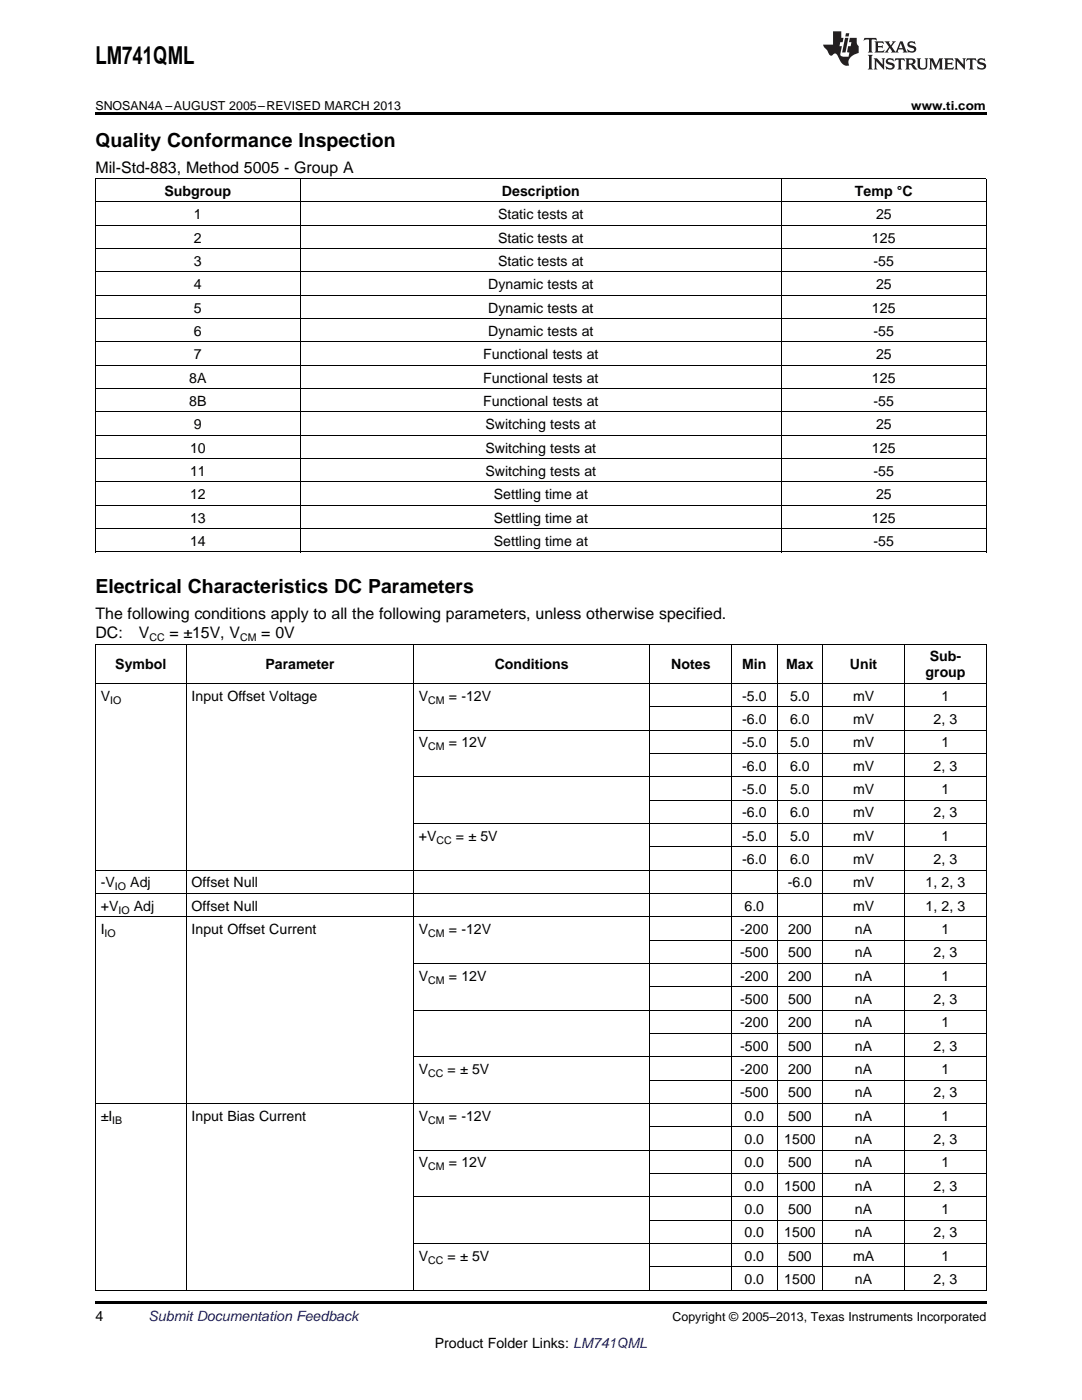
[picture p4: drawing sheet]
<svg xmlns="http://www.w3.org/2000/svg" width="216mm" height="279mm" viewBox="0 0 216 279" stroke-linecap="round" stroke-linejoin="round" font-family="sans-serif">
<defs><g id="words">
<text font-size="4.9" x="19" y="12.8">LM741QML</text>
<g font-size="3.9">
<text x="19" y="29.3">Quality Conformance Inspection</text>
<text x="19" y="118.3">Electrical Characteristics DC Parameters</text>
</g>
<g font-size="3.2">
<text x="19" y="34.4">Mil-Std-883, Method 5005 - Group A</text>
<text x="19" y="123.5">The following conditions apply to all the following parameters, unless otherwise specified.</text>
<text x="19" y="127.4">DC:</text>
<text x="27.7" y="127.4">V</text>
<text x="33.8" y="127.4">= ±15V, V</text>
<text x="52.1" y="127.4">= 0V</text>
</g>
<g font-size="2.8">
<text x="32.8" y="39.1">Subgroup</text>
<text x="100.2" y="39.1">Description</text>
<text x="170.6" y="39.1">Temp °C</text>
<text x="38.7" y="43.7">1</text>
<text x="99.4" y="43.7">Static tests at</text>
<text x="174.8" y="43.7">25</text>
<text x="38.7" y="48.4">2</text>
<text x="38.7" y="53.1">3</text>
<text x="99.4" y="48.4">Static tests at</text>
<text x="99.4" y="53.1">Static tests at</text>
<text x="174" y="48.4">125</text>
<text x="174.3" y="53.1">-55</text>
<text x="38.7" y="57.7">4</text>
<text x="97.4" y="57.7">Dynamic tests at</text>
<text x="174.8" y="57.7">25</text>
<text x="38.7" y="62.4">5</text>
<text x="97.4" y="62.4">Dynamic tests at</text>
<text x="174" y="62.4">125</text>
<text x="38.7" y="67">6</text>
<text x="38.7" y="71.7">7</text>
<text x="96.4" y="71.7">Functional tests at</text>
<text x="97.4" y="67">Dynamic tests at</text>
<text x="174.3" y="67">-55</text>
<text x="174.8" y="71.7">25</text>
<text x="37.7" y="76.3">8A</text>
<text x="96.4" y="76.3">Functional tests at</text>
<text x="174" y="76.3">125</text>
<text x="37.7" y="81">8B</text>
<text x="96.4" y="81">Functional tests at</text>
<text x="174.3" y="81">-55</text>
<text x="38.7" y="85.7">9</text>
<text x="96.9" y="85.7">Switching tests at</text>
<text x="174.8" y="85.7">25</text>
<text x="37.9" y="90.3">10</text>
<text x="37.9" y="95">11</text>
<text x="96.9" y="90.3">Switching tests at</text>
<text x="96.9" y="95">Switching tests at</text>
<text x="174" y="90.3">125</text>
<text x="174.3" y="95">-55</text>
<text x="37.9" y="99.6">12</text>
<text x="98.5" y="99.6">Settling time at</text>
<text x="174.8" y="99.6">25</text>
<text x="37.9" y="104.3">13</text>
<text x="98.5" y="104.3">Settling time at</text>
<text x="174" y="104.3">125</text>
<text x="37.9" y="108.9">14</text>
<text x="98.5" y="108.9">Settling time at</text>
<text x="174.3" y="108.9">-55</text>
<text x="23" y="133.6">Symbol</text>
<text x="53" y="133.6">Parameter</text>
<text x="98.7" y="133.6">Conditions</text>
<text x="133.9" y="133.6">Notes</text>
<text x="148.1" y="133.6">Min</text>
<text x="156.9" y="133.6">Max</text>
<text x="169.6" y="133.6">Unit</text>
<text x="184.7" y="135.2">group</text>
<text x="185.5" y="132">Sub-</text>
<text x="20.1" y="139.8">V</text>
<text x="38.2" y="139.8">Input Offset Voltage</text>
<text x="83.6" y="139.8">V</text>
<text x="89.6" y="139.8">= -12V</text>
<text x="148.1" y="139.8">-5.0</text>
<text x="157.7" y="139.8">5.0</text>
<text x="170.2" y="139.8">mV</text>
<text x="187.9" y="139.8">1</text>
<text x="83.6" y="149.2">V</text>
<text x="89.6" y="149.2">= 12V</text>
<text x="148.1" y="144.5">-6.0</text>
<text x="148.1" y="149.2">-5.0</text>
<text x="157.7" y="144.5">6.0</text>
<text x="157.7" y="149.2">5.0</text>
<text x="170.2" y="144.5">mV</text>
<text x="170.2" y="149.2">mV</text>
<text x="186.3" y="144.5">2, 3</text>
<text x="187.9" y="149.2">1</text>
<text x="148.1" y="153.8">-6.0</text>
<text x="157.7" y="153.8">6.0</text>
<text x="170.2" y="153.8">mV</text>
<text x="186.3" y="153.8">2, 3</text>
<text x="148.1" y="158.5">-5.0</text>
<text x="157.7" y="158.5">5.0</text>
<text x="170.2" y="158.5">mV</text>
<text x="187.9" y="158.5">1</text>
<text x="83.6" y="167.8">+V</text>
<text x="91" y="167.8">= ± 5V</text>
<text x="148.1" y="163.1">-6.0</text>
<text x="148.1" y="167.8">-5.0</text>
<text x="157.7" y="163.1">6.0</text>
<text x="157.7" y="167.8">5.0</text>
<text x="170.2" y="163.1">mV</text>
<text x="170.2" y="167.8">mV</text>
<text x="186.3" y="163.1">2, 3</text>
<text x="187.9" y="167.8">1</text>
<text x="148.1" y="172.4">-6.0</text>
<text x="157.7" y="172.4">6.0</text>
<text x="170.2" y="172.4">mV</text>
<text x="186.3" y="172.4">2, 3</text>
<text x="20.1" y="177.1">-V</text>
<text x="26" y="177.1">Adj</text>
<text x="38.2" y="177.1">Offset Null</text>
<text x="157.2" y="177.1">-6.0</text>
<text x="170.2" y="177.1">mV</text>
<text x="184.7" y="177.1">1, 2, 3</text>
<text x="20.1" y="181.8">+V</text>
<text x="26.7" y="181.8">Adj</text>
<text x="38.2" y="181.8">Offset Null</text>
<text x="148.6" y="181.8">6.0</text>
<text x="170.2" y="181.8">mV</text>
<text x="184.7" y="181.8">1, 2, 3</text>
<text x="20.1" y="186.4">I</text>
<text x="38.2" y="186.4">Input Offset Current</text>
<text x="83.6" y="186.4">V</text>
<text x="89.6" y="186.4">= -12V</text>
<text x="147.7" y="186.4">-200</text>
<text x="147.7" y="191.1">-500</text>
<text x="157.3" y="186.4">200</text>
<text x="157.3" y="191.1">500</text>
<text x="170.6" y="186.4">nA</text>
<text x="170.6" y="191.1">nA</text>
<text x="186.3" y="191.1">2, 3</text>
<text x="187.9" y="186.4">1</text>
<text x="83.6" y="195.7">V</text>
<text x="89.6" y="195.7">= 12V</text>
<text x="147.7" y="195.7">-200</text>
<text x="157.3" y="195.7">200</text>
<text x="170.6" y="195.7">nA</text>
<text x="187.9" y="195.7">1</text>
<text x="147.7" y="200.4">-500</text>
<text x="157.3" y="200.4">500</text>
<text x="170.6" y="200.4">nA</text>
<text x="186.3" y="200.4">2, 3</text>
<text x="147.7" y="205">-200</text>
<text x="147.7" y="209.7">-500</text>
<text x="157.3" y="205">200</text>
<text x="157.3" y="209.7">500</text>
<text x="170.6" y="205">nA</text>
<text x="170.6" y="209.7">nA</text>
<text x="186.3" y="209.7">2, 3</text>
<text x="187.9" y="205">1</text>
<text x="83.6" y="214.3">V</text>
<text x="89.3" y="214.3">= ± 5V</text>
<text x="147.7" y="214.3">-200</text>
<text x="157.3" y="214.3">200</text>
<text x="170.6" y="214.3">nA</text>
<text x="187.9" y="214.3">1</text>
<text x="147.7" y="219">-500</text>
<text x="157.3" y="219">500</text>
<text x="170.6" y="219">nA</text>
<text x="186.3" y="219">2, 3</text>
<text x="20.1" y="223.7">±I</text>
<text x="38.2" y="223.7">Input Bias Current</text>
<text x="83.6" y="223.7">V</text>
<text x="89.6" y="223.7">= -12V</text>
<text x="148.6" y="223.7">0.0</text>
<text x="157.3" y="223.7">500</text>
<text x="170.6" y="223.7">nA</text>
<text x="187.9" y="223.7">1</text>
<text x="83.6" y="233">V</text>
<text x="89.6" y="233">= 12V</text>
<text x="148.6" y="228.3">0.0</text>
<text x="148.6" y="233">0.0</text>
<text x="156.5" y="228.3">1500</text>
<text x="157.3" y="233">500</text>
<text x="170.6" y="228.3">nA</text>
<text x="170.6" y="233">nA</text>
<text x="186.3" y="228.3">2, 3</text>
<text x="187.9" y="233">1</text>
<text x="148.6" y="237.6">0.0</text>
<text x="156.5" y="237.6">1500</text>
<text x="170.6" y="237.6">nA</text>
<text x="186.3" y="237.6">2, 3</text>
<text x="148.6" y="242.3">0.0</text>
<text x="157.3" y="242.3">500</text>
<text x="170.6" y="242.3">nA</text>
<text x="187.9" y="242.3">1</text>
<text x="83.6" y="251.6">V</text>
<text x="89.3" y="251.6">= ± 5V</text>
<text x="148.6" y="246.9">0.0</text>
<text x="148.6" y="251.6">0.0</text>
<text x="156.5" y="246.9">1500</text>
<text x="157.3" y="251.6">500</text>
<text x="170.2" y="251.6">mA</text>
<text x="170.6" y="246.9">nA</text>
<text x="186.3" y="246.9">2, 3</text>
<text x="187.9" y="251.6">1</text>
<text x="148.6" y="256.3">0.0</text>
<text x="156.5" y="256.3">1500</text>
<text x="170.6" y="256.3">nA</text>
<text x="186.3" y="256.3">2, 3</text>
<text x="19" y="263.6">4</text>
<text x="86.7" y="269">Product Folder Links: LM741QML</text>
</g>
<text font-size="2.8" fill="#0000c8" x="29.6" y="263.6">Submit Documentation Feedback</text>
<g font-size="2.5">
<text x="19" y="21.9">SNOSAN4A –AUGUST 2005–REVISED MARCH 2013</text>
<text x="181.8" y="21.9">www.ti.com</text>
<text x="134.2" y="263.6">Copyright © 2005–2013, Texas Instruments Incorporated</text>
</g>
<g font-size="2.1">
<text x="29.8" y="128">CC</text>
<text x="47.9" y="128">CM</text>
<text x="22" y="140.4">IO</text>
<text x="85.4" y="140.4">CM</text>
<text x="85.4" y="149.7">CM</text>
<text x="87.1" y="168.3">CC</text>
<text x="22.9" y="177.7">IO</text>
<text x="23.6" y="182.3">IO</text>
<text x="20.9" y="187">IO</text>
<text x="85.4" y="187">CM</text>
<text x="85.4" y="196.3">CM</text>
<text x="85.4" y="214.9">CC</text>
<text x="22.4" y="224.2">IB</text>
<text x="85.4" y="224.2">CM</text>
<text x="85.4" y="233.5">CM</text>
<text x="85.4" y="252.2">CC</text>
</g>
</g></defs>
<path d="M19 22.5h177.8v.5h-177.8zM19 259.7h177.8v.5h-177.8z" fill="#000"/>
<g fill="none" stroke="#000" stroke-width=".2">
<path d="M19 35.6h177.8M19.1 35.7v74.5M59.9 35.7v74.5M155.9 35.7v74.5M196.8 35.7v74.5M19 58.9h177.8M19 54.3h177.8M19 49.6h177.8M19 45h177.8M19 40.3h177.8M19 77.6h177.8M19 72.9h177.8"/>
<path d="M19 68.2h177.8M19 63.6h177.8M19 96.2h177.8M19 91.5h177.8M19 86.9h177.8M19 82.2h177.8M19 110.2h177.8M19 105.5h177.8M19 100.8h177.8M19 136.4h177.8M19 128.6h177.8M19.1 128.6v128.9"/>
<path d="M37.1 128.6v128.9M82.5 128.6v128.9M129.7 128.6v128.9M146 128.6v128.9M155.1 128.6v128.9M164.1 128.6v128.9M180.5 128.6v128.9M196.8 128.6v128.9M82.5 155h114.3M82.5 145.7h114.3M129.7 159.7h67.1M129.7 150.4h67.1"/>
<path d="M129.7 141.1h67.1M19 178.3h177.8M19 173.7h177.8M82.5 164.3h114.3M129.7 169h67.1M19 183h177.8M82.5 192.3h114.3M129.7 196.9h67.1M129.7 187.6h67.1M82.5 210.9h114.3M82.5 201.6h114.3M129.7 215.6h67.1"/>
<path d="M129.7 206.3h67.1M19 220.2h177.8M82.5 238.8h114.3M82.5 229.5h114.3M129.7 234.2h67.1M129.7 224.9h67.1M19 257.5h177.8M82.5 248.2h114.3M129.7 252.8h67.1M129.7 243.5h67.1"/>
</g>
<g fill="#231f20">
<path d="M172.5 7.6l-.1 .5 .4-.2h.6v.1v2.1l-.2 .4h.9l-.2-.4v-2.1l.1-.1h.5l.5 .2-.2-.5zM174.5 8.3l.2 .3v1.5l-.2 .4h1.8l.2-.6a1.04 1.04 0 0 1-1.3 .2v-.7h.6l.3 .2v-.6l-.3 .2h-.6v-.6l.8-.1 .4 .3-.2-.5zM176.5 8.3l.9 1.1-.9 1.1h.8l-.2-.2 .4-.7 .5 .7-.2 .2h1.5l-.2-.2 .2-.4h.9l.1 .4-.2 .2h1l-.3-.3-.7-1.9h-.5l-.9 2-.8-1 .9-1h-.8l.1 .3-.4 .5-.3-.6 .1-.2zM179.7 8.6l.4 1h-.7zM181.3 8.4a.63 .63 0 0 0-.2 .7 .63 .63 0 0 0 .6 .4l.6 .2 .1 .2a.75 .75 0 0 1-.7 .4 .75 .75 0 0 1-.6-.5l.1 .7 .1-.1a1.11 1.11 0 0 0 1.5-.6 1.13 1.13 0 0 0-1.2-.8l-.1-.4a1.04 1.04 0 0 1 1.2 .2l-.2-.5-.2 .1-.4-.2zM173.2 10.9l.2 .4v2.2l-.2 .4h1l-.3-.4v-2.2l.3-.4zM174.3 11.6l.3 .4v1.5l-.3 .4h.8l-.2-.4v-1.3l1.5 1.7v-1.9l.2-.4h-.7l.2 .4v.9l-1.1-1.3zM177 11.8a.62 .62 0 0 0-.2 .7 .62 .62 0 0 0 .6 .4l.6 .1 .1 .3a.76 .76 0 0 1-.7 .3 .76 .76 0 0 1-.7-.4l.2 .7 .1-.1a1.11 1.11 0 0 0 1.5-.6 1.13 1.13 0 0 0-1.2-.8l-.1-.4a1.04 1.04 0 0 1 1.2 .2l-.2-.6-.2 .1-.5-.1zM178.7 11.6l-.2 .6a.61 .61 0 0 1 .8-.3v1.6l-.2 .4h.9l-.2-.4v-1.6a.63 .63 0 0 1 .7 .3l-.1-.6zM180.6 11.6l.3 .4v1.5l-.3 .4h1l-.2-.2-.1-.8 .6 .2a.76 .76 0 0 0 1.2 .7l-1-1a.58 .58 0 0 0 .6-.5 .58 .58 0 0 0-.5-.6zM181.4 11.9h.1a.45 .45 0 0 1 .5 .1 .45 .45 0 0 1 .1 .5l-.8 .2zM182.9 11.6l.2 .2a2.17 2.17 0 0 0 .3 1.9 .99 .99 0 0 0 1.6-.6v-1.1l.2-.4h-.7l.2 .2a1.92 1.92 0 0 1-.2 1.8 .6 .6 0 0 1-.9-.5v-1.1l.2-.4zM185.4 11.6l.2 .4v1.5l-.2 .4h.7l-.2-.4v-1.4l.8 1.8 .8-1.8v1.4l-.2 .4h.9l-.2-.4v-1.5l.2-.4h-.8l-.6 1.5-.6-1.5zM188.4 11.6l.2 .4v1.5l-.2 .4h1.8l.1-.6a1.04 1.04 0 0 1-1.2 .1v-.6h.5l.4 .2v-.6l-.4 .2h-.5v-.7h.8l.3 .3-.1-.6zM190.5 11.6l.2 .4v1.5l-.2 .4h.7l-.2-.4v-1.3l1.5 1.7v-1.9l.2-.4h-.7l.2 .4v.9l-1.1-1.3zM192.9 11.6l-.1 .6a.61 .61 0 0 1 .7-.3l.1 1.6-.3 .4h1l-.3-.4 .1-1.6a.63 .63 0 0 1 .7 .3l-.1-.6zM195.2 11.8a.62 .62 0 0 0-.2 .7 .62 .62 0 0 0 .6 .4l.6 .1 .1 .3a.76 .76 0 0 1-.7 .3 .76 .76 0 0 1-.6-.4l.1 .7 .1-.1a1.11 1.11 0 0 0 1.6-.6 1.13 1.13 0 0 0-1.3-.8l-.1-.4a1.04 1.04 0 0 1 1.2 .2l-.1-.6-.2 .1-.5-.1z"/>
<path d="M166.2 6.3v2.6h-1.9v.4l.8 .9a.91 .91 0 0 0 1 .8 .56 .56 0 0 1 .5-.3 .56 .56 0 0 1 .5 .3l.4 .8a1.53 1.53 0 0 0 1.9 1.2 1.54 1.54 0 0 1 1-2.1l.9-.3v-1.4a1.52 1.52 0 0 1-.4-1.6h-1.3l-.2 .8h.5l-.2 .8h-.5l-.1 1v.2l.4 .1-.2 .8a1.93 1.93 0 0 1-1.6-.3l.3-1.8h-.5l.2-.8h.4l.2-.8h-.4v-1.3zM168.6 7.6l-.6 2.9h.7l.6-2.9zM168.8 6.6l-.1 .7h.6l.2-.7z"/>
</g>
<use href="#words"/>
</svg>
